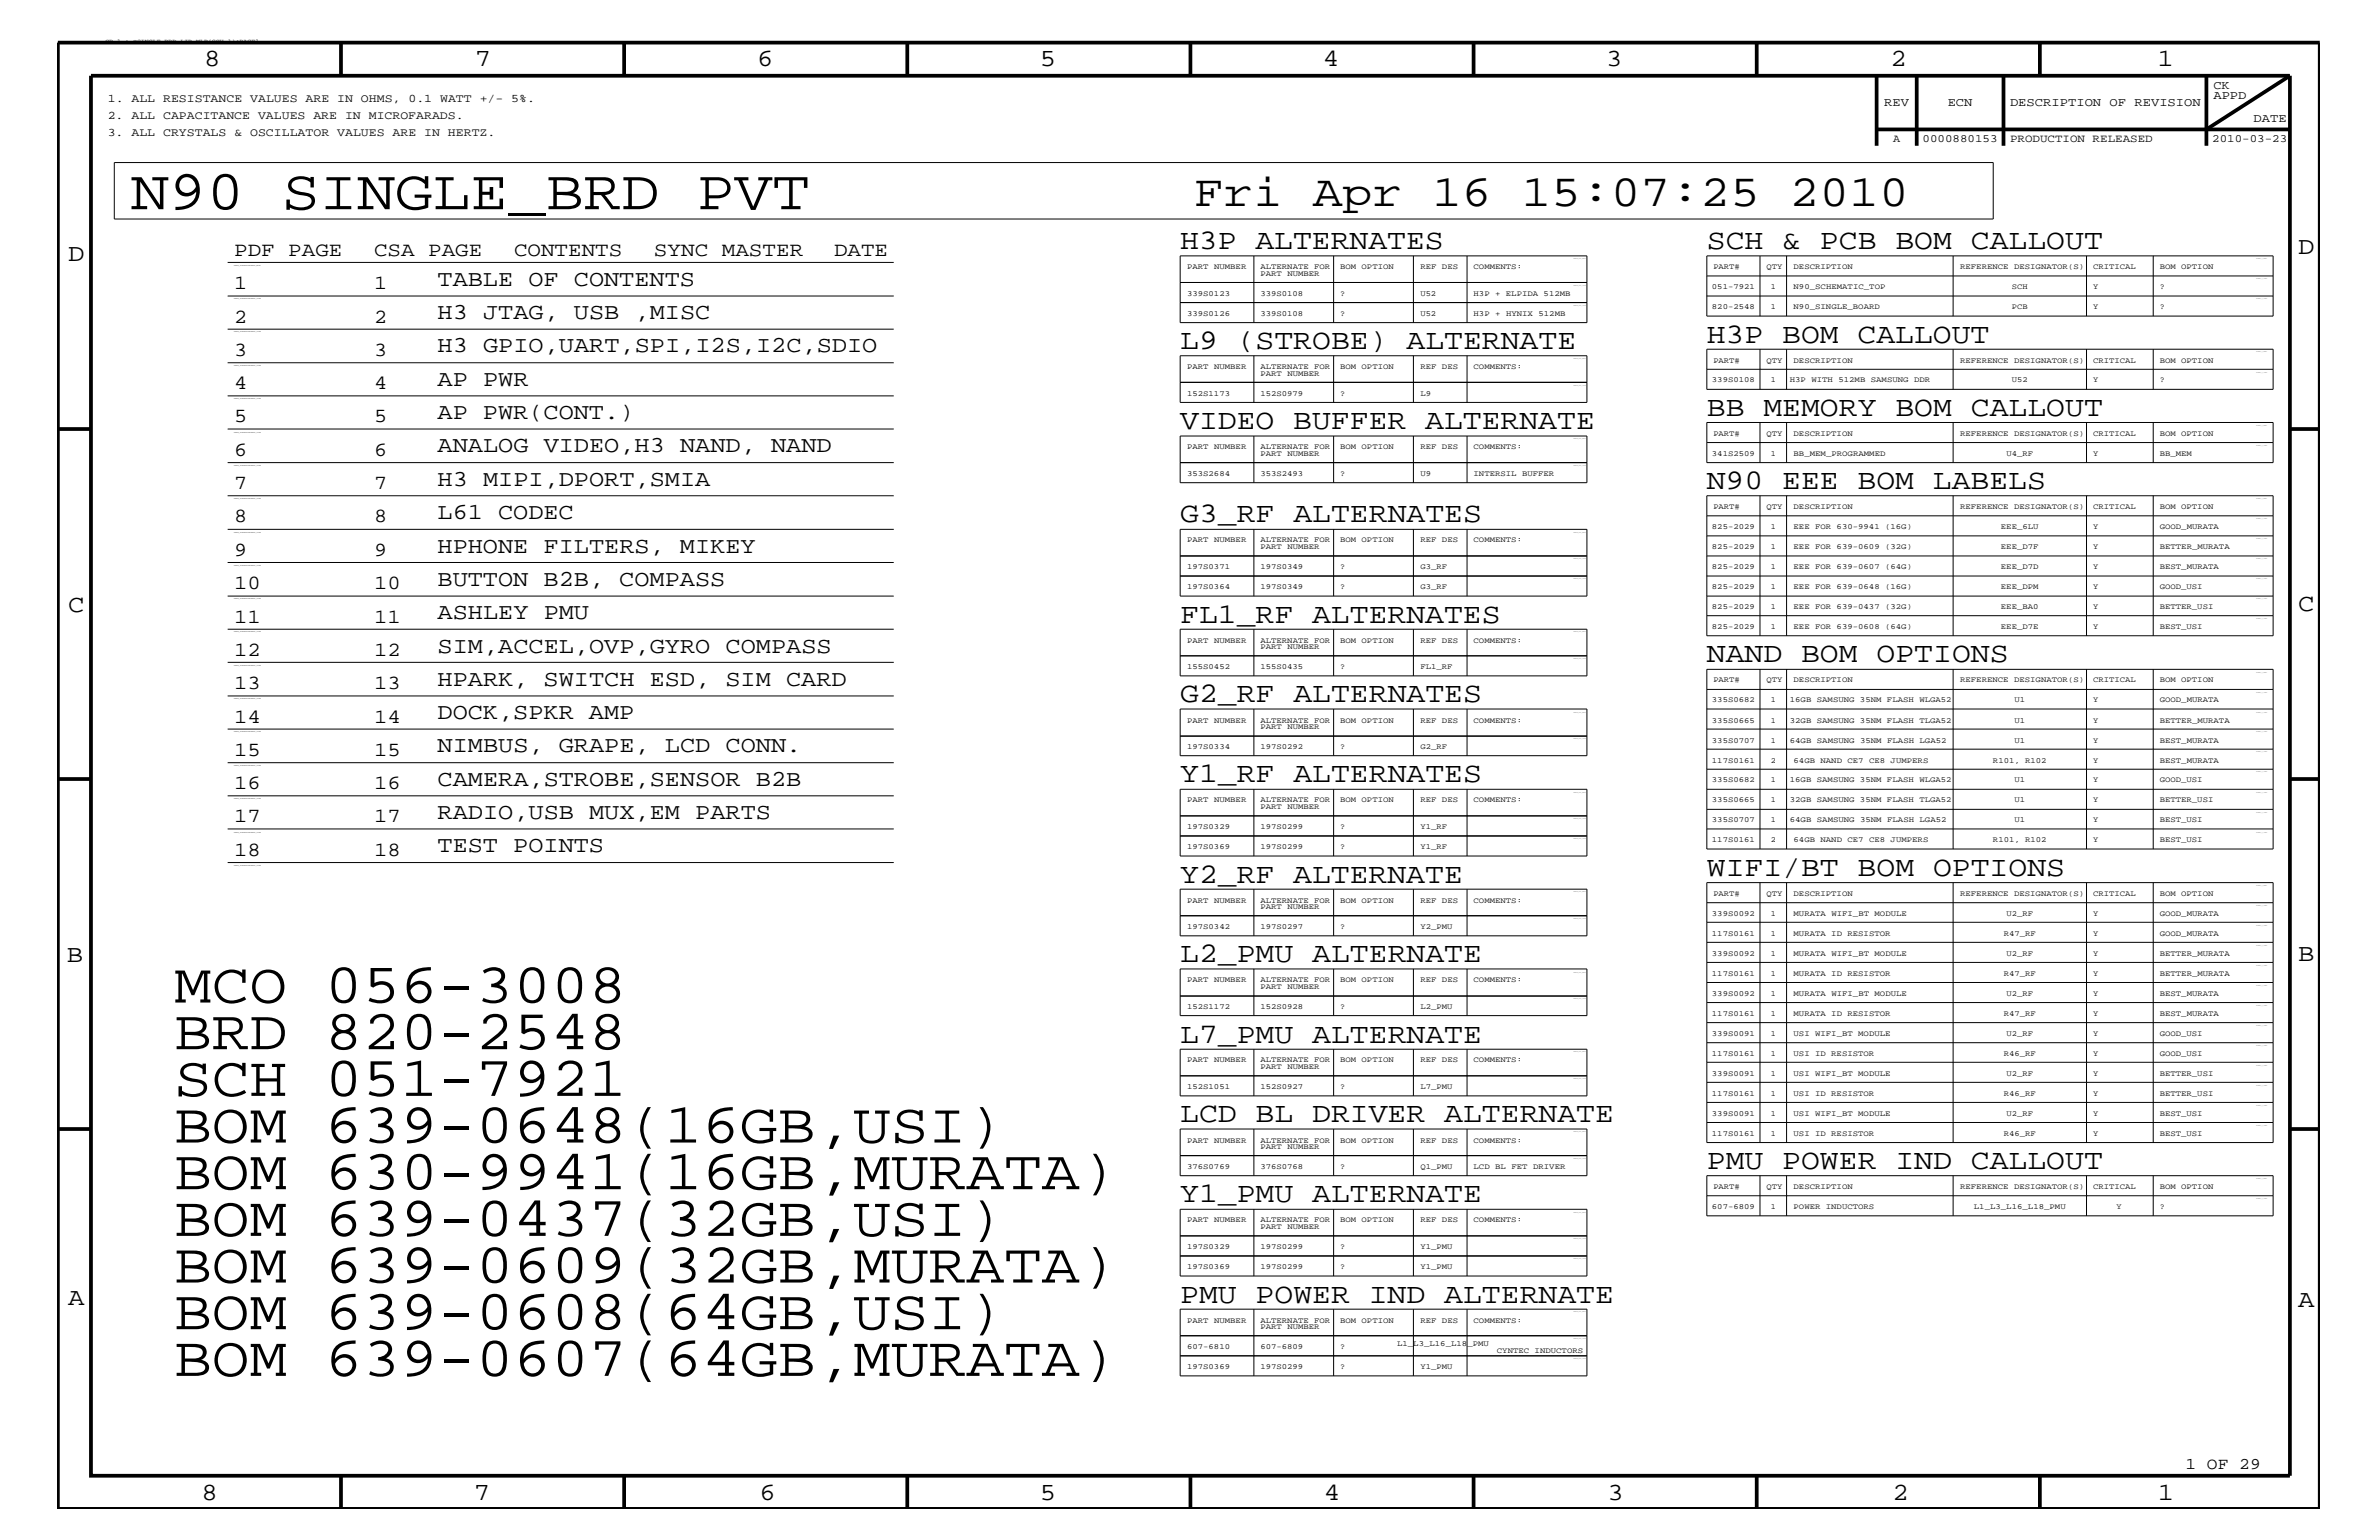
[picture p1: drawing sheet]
<svg xmlns="http://www.w3.org/2000/svg" width="432mm" height="279mm" viewBox="0 0 432 279" stroke-linecap="round" stroke-linejoin="round" font-family="sans-serif">
<defs><g id="words">
<g font-size="10.3">
<text x="23.8" y="38">N90 SINGLE_BRD PVT</text>
<text x="31.6" y="181.9">MCO 056-3008</text>
<text x="31.6" y="190.4">BRD 820-2548</text>
<text x="31.6" y="198.8">SCH 051-7921</text>
<text x="31.6" y="207.3">BOM 639-0648(16GB,USI)</text>
<text x="31.6" y="215.8">BOM 630-9941(16GB,MURATA)</text>
<text x="31.6" y="224.2">BOM 639-0437(32GB,USI)</text>
<text x="31.6" y="232.7">BOM 639-0609(32GB,MURATA)</text>
<text x="31.6" y="241.2">BOM 639-0608(64GB,USI)</text>
<text x="31.6" y="249.6">BOM 639-0607(64GB,MURATA)</text>
</g>
<text font-size="8.1" x="216.7" y="37.4">Fri Apr 16 15:07:25 2010</text>
<g font-size="5.2">
<text x="214.2" y="45.2">H3P ALTERNATES</text>
<text x="309.8" y="45.2">SCH &amp; PCB BOM CALLOUT</text>
<text x="214.2" y="63.4">L9 (STROBE) ALTERNATE</text>
<text x="309.8" y="62.2">H3P BOM CALLOUT</text>
<text x="214.2" y="77.8">VIDEO BUFFER ALTERNATE</text>
<text x="309.8" y="75.5">BB MEMORY BOM CALLOUT</text>
<text x="309.8" y="88.8">N90 EEE BOM LABELS</text>
<text x="214.2" y="94.8">G3_RF ALTERNATES</text>
<text x="214.2" y="113">FL1_RF ALTERNATES</text>
<text x="309.8" y="120.2">NAND BOM OPTIONS</text>
<text x="214.2" y="127.5">G2_RF ALTERNATES</text>
<text x="214.2" y="141.9">Y1_RF ALTERNATES</text>
<text x="214.2" y="160.1">Y2_RF ALTERNATE</text>
<text x="309.8" y="158.9">WIFI/BT BOM OPTIONS</text>
<text x="214.2" y="174.6">L2_PMU ALTERNATE</text>
<text x="214.2" y="189.2">L7_PMU ALTERNATE</text>
<text x="214.2" y="203.7">LCD BL DRIVER ALTERNATE</text>
<text x="309.8" y="212.1">PMU POWER IND CALLOUT</text>
<text x="214.2" y="218.1">Y1_PMU ALTERNATE</text>
<text x="214.2" y="236.3">PMU POWER IND ALTERNATE</text>
</g>
<g font-size="4.5">
<text x="37.1" y="12.1">8</text>
<text x="86.2" y="12.1">7</text>
<text x="137.4" y="12.1">6</text>
<text x="188.7" y="12.1">5</text>
<text x="240.1" y="12.1">4</text>
<text x="291.5" y="12.1">3</text>
<text x="343.2" y="12.1">2</text>
<text x="391.6" y="12.1">1</text>
<text x="12.4" y="47.3">D</text>
<text x="417.2" y="46.2">D</text>
<text x="12.4" y="111">C</text>
<text x="417.2" y="110.8">C</text>
<text x="12.1" y="174.5">B</text>
<text x="417.2" y="174.4">B</text>
<text x="12.4" y="236.8">A</text>
<text x="417.2" y="237.2">A</text>
<text x="36.6" y="272.1">8</text>
<text x="86" y="272.1">7</text>
<text x="137.8" y="272.1">6</text>
<text x="188.7" y="272.1">5</text>
<text x="240.3" y="272.1">4</text>
<text x="291.8" y="272.1">3</text>
<text x="343.5" y="272.1">2</text>
<text x="391.7" y="272.1">1</text>
</g>
<g font-size="4.1">
<text x="79.4" y="51.8">TABLE OF CONTENTS</text>
<text x="79.4" y="57.9">H3 JTAG, USB ,MISC</text>
<text x="79.4" y="64">H3 GPIO,UART,SPI,I2S,I2C,SDIO</text>
<text x="79.4" y="70">AP PWR</text>
<text x="79.4" y="76.1">AP PWR(CONT.)</text>
<text x="79.4" y="82.1">ANALOG VIDEO,H3 NAND, NAND</text>
<text x="79.4" y="88.2">H3 MIPI,DPORT,SMIA</text>
<text x="79.4" y="94.2">L61 CODEC</text>
<text x="79.4" y="100.3">HPHONE FILTERS, MIKEY</text>
<text x="79.4" y="106.3">BUTTON B2B, COMPASS</text>
<text x="79.4" y="112.4">ASHLEY PMU</text>
<text x="79.4" y="118.4">SIM,ACCEL,OVP,GYRO COMPASS</text>
<text x="79.4" y="124.4">HPARK, SWITCH ESD, SIM CARD</text>
<text x="79.4" y="130.5">DOCK,SPKR AMP</text>
<text x="79.4" y="136.5">NIMBUS, GRAPE, LCD CONN.</text>
<text x="79.4" y="142.6">CAMERA,STROBE,SENSOR B2B</text>
<text x="79.4" y="148.6">RADIO,USB MUX,EM PARTS</text>
<text x="79.4" y="154.6">TEST POINTS</text>
</g>
<g font-size="3.6">
<text x="42.5" y="46.4">PDF PAGE</text>
<text x="67.9" y="46.4">CSA PAGE</text>
<text x="93.3" y="46.4">CONTENTS</text>
<text x="118.7" y="46.4">SYNC MASTER</text>
<text x="151.4" y="46.4">DATE</text>
<text x="42.5" y="52.4">1</text>
<text x="67.9" y="52.4">1</text>
<text x="42.5" y="58.5">2</text>
<text x="67.9" y="58.5">2</text>
<text x="42.5" y="64.5">3</text>
<text x="67.9" y="64.5">3</text>
<text x="42.5" y="70.6">4</text>
<text x="67.9" y="70.6">4</text>
<text x="42.5" y="76.7">5</text>
<text x="67.9" y="76.7">5</text>
<text x="42.5" y="82.7">6</text>
<text x="67.9" y="82.7">6</text>
<text x="42.5" y="88.8">7</text>
<text x="67.9" y="88.8">7</text>
<text x="42.5" y="94.8">8</text>
<text x="67.9" y="94.8">8</text>
<text x="42.5" y="100.9">9</text>
<text x="67.9" y="100.9">9</text>
<text x="42.5" y="106.9">10</text>
<text x="67.9" y="106.9">10</text>
<text x="42.5" y="113">11</text>
<text x="67.9" y="113">11</text>
<text x="42.5" y="119">12</text>
<text x="67.9" y="119">12</text>
<text x="42.5" y="125.1">13</text>
<text x="67.9" y="125.1">13</text>
<text x="42.5" y="131.1">14</text>
<text x="67.9" y="131.1">14</text>
<text x="42.5" y="137.1">15</text>
<text x="67.9" y="137.1">15</text>
<text x="42.5" y="143.2">16</text>
<text x="67.9" y="143.2">16</text>
<text x="42.5" y="149.2">17</text>
<text x="67.9" y="149.2">17</text>
<text x="42.5" y="155.3">18</text>
<text x="67.9" y="155.3">18</text>
</g>
<text font-size="3" x="396.7" y="266.5">1 OF 29</text>
<g font-size="2.2">
<text x="401.7" y="16.2">CK</text>
<text x="401.7" y="18">APPD</text>
<text x="342" y="19.2">REV</text>
<text x="353.5" y="19.2">ECN</text>
<text x="364.8" y="19.2">DESCRIPTION OF REVISION</text>
<text x="409" y="22.2">DATE</text>
</g>
<g font-size="2.1">
<text x="19.6" y="21.6">2. ALL CAPACITANCE VALUES ARE IN MICROFARADS.</text>
<text x="19.6" y="18.6">1. ALL RESISTANCE VALUES ARE IN OHMS, 0.1 WATT +/- 5%.</text>
<text x="19.6" y="24.7">3. ALL CRYSTALS &amp; OSCILLATOR VALUES ARE IN HERTZ.</text>
</g>
<g font-size="2">
<text x="343.6" y="25.9">A</text>
<text x="349" y="25.9">0000880153</text>
<text x="364.8" y="25.9">PRODUCTION RELEASED</text>
<text x="401.5" y="25.9">2010-03-23</text>
</g>
<g font-size="1.4">
<text x="215.5" y="53.7">339S0123</text>
<text x="215.5" y="48.9">PART NUMBER</text>
<text x="228.8" y="48.9">ALTERNATE FOR</text>
<text x="228.8" y="53.7">339S0108</text>
<text x="228.8" y="50.1">PART NUMBER</text>
<text x="243.2" y="53.7">?</text>
<text x="243.2" y="48.9">BOM OPTION</text>
<text x="257.8" y="48.9">REF DES</text>
<text x="257.8" y="53.7">U52</text>
<text x="267.5" y="48.9">COMMENTS:</text>
<text x="267.5" y="53.7">H3P + ELPIDA 512MB</text>
<text x="310.7" y="52.4">051-7921</text>
<text x="311" y="48.9">PART#</text>
<text x="320.6" y="48.9">QTY</text>
<text x="321.4" y="52.4">1</text>
<text x="325.5" y="48.9">DESCRIPTION</text>
<text x="325.5" y="52.4">N90_SCHEMATIC_TOP</text>
<text x="355.8" y="48.9">REFERENCE DESIGNATOR(S)</text>
<text x="365.2" y="52.4">SCH</text>
<text x="379.9" y="48.9">CRITICAL</text>
<text x="379.9" y="52.4">Y</text>
<text x="392" y="48.9">BOM OPTION</text>
<text x="392" y="52.4">?</text>
<text x="215.5" y="57.3">339S0126</text>
<text x="228.8" y="57.3">339S0108</text>
<text x="243.2" y="57.3">?</text>
<text x="257.8" y="57.3">U52</text>
<text x="267.5" y="57.3">H3P + HYNIX 512MB</text>
<text x="310.7" y="56.1">820-2548</text>
<text x="321.4" y="56.1">1</text>
<text x="325.5" y="56.1">N90_SINGLE_BOARD</text>
<text x="365.2" y="56.1">PCB</text>
<text x="379.9" y="56.1">Y</text>
<text x="392" y="56.1">?</text>
<text x="311" y="65.8">PART#</text>
<text x="320.6" y="65.8">QTY</text>
<text x="325.5" y="65.8">DESCRIPTION</text>
<text x="355.8" y="65.8">REFERENCE DESIGNATOR(S)</text>
<text x="379.9" y="65.8">CRITICAL</text>
<text x="392" y="65.8">BOM OPTION</text>
<text x="215.5" y="71.8">152S1173</text>
<text x="215.5" y="67">PART NUMBER</text>
<text x="228.8" y="71.8">152S0979</text>
<text x="228.8" y="67">ALTERNATE FOR</text>
<text x="228.8" y="68.2">PART NUMBER</text>
<text x="243.2" y="71.8">?</text>
<text x="243.2" y="67">BOM OPTION</text>
<text x="257.8" y="71.8">L9</text>
<text x="257.8" y="67">REF DES</text>
<text x="267.5" y="67">COMMENTS:</text>
<text x="310.7" y="69.4">339S0108</text>
<text x="321.4" y="69.4">1</text>
<text x="324.9" y="69.4">H3P WITH 512MB SAMSUNG DDR</text>
<text x="365.2" y="69.4">U52</text>
<text x="379.9" y="69.4">Y</text>
<text x="392" y="69.4">?</text>
<text x="215.5" y="81.5">PART NUMBER</text>
<text x="228.8" y="81.5">ALTERNATE FOR</text>
<text x="228.8" y="82.7">PART NUMBER</text>
<text x="243.2" y="81.5">BOM OPTION</text>
<text x="257.8" y="81.5">REF DES</text>
<text x="267.5" y="81.5">COMMENTS:</text>
<text x="310.7" y="82.7">341S2509</text>
<text x="311" y="79.1">PART#</text>
<text x="320.6" y="79.1">QTY</text>
<text x="321.4" y="82.7">1</text>
<text x="325.5" y="79.1">DESCRIPTION</text>
<text x="325.5" y="82.7">BB_MEM_PROGRAMMED</text>
<text x="355.8" y="79.1">REFERENCE DESIGNATOR(S)</text>
<text x="364.2" y="82.7">U4_RF</text>
<text x="379.9" y="79.1">CRITICAL</text>
<text x="379.9" y="82.7">Y</text>
<text x="392" y="82.7">BB_MEM</text>
<text x="392" y="79.1">BOM OPTION</text>
<text x="215.5" y="86.3">353S2684</text>
<text x="228.8" y="86.3">353S2493</text>
<text x="243.2" y="86.3">?</text>
<text x="257.8" y="86.3">U9</text>
<text x="267.5" y="86.3">INTERSIL BUFFER</text>
<text x="311" y="92.4">PART#</text>
<text x="320.6" y="92.4">QTY</text>
<text x="325.5" y="92.4">DESCRIPTION</text>
<text x="355.8" y="92.4">REFERENCE DESIGNATOR(S)</text>
<text x="379.9" y="92.4">CRITICAL</text>
<text x="392" y="92.4">BOM OPTION</text>
<text x="215.5" y="98.4">PART NUMBER</text>
<text x="228.8" y="98.4">ALTERNATE FOR</text>
<text x="228.8" y="99.7">PART NUMBER</text>
<text x="243.2" y="98.4">BOM OPTION</text>
<text x="257.8" y="98.4">REF DES</text>
<text x="267.5" y="98.4">COMMENTS:</text>
<text x="310.7" y="96">825-2029</text>
<text x="310.7" y="99.7">825-2029</text>
<text x="321.4" y="96">1</text>
<text x="321.4" y="99.7">1</text>
<text x="325.5" y="96">EEE FOR 630-9941 (16G)</text>
<text x="325.5" y="99.7">EEE FOR 639-0609 (32G)</text>
<text x="363.2" y="99.7">EEE_D7F</text>
<text x="363.2" y="96">EEE_6LU</text>
<text x="379.9" y="99.7">Y</text>
<text x="379.9" y="96">Y</text>
<text x="392" y="96">GOOD_MURATA</text>
<text x="392" y="99.7">BETTER_MURATA</text>
<text x="215.5" y="103.2">197S0371</text>
<text x="215.5" y="106.9">197S0364</text>
<text x="228.8" y="106.9">197S0349</text>
<text x="228.8" y="103.2">197S0349</text>
<text x="243.2" y="106.9">?</text>
<text x="243.2" y="103.2">?</text>
<text x="257.8" y="106.9">G3_RF</text>
<text x="257.8" y="103.2">G3_RF</text>
<text x="310.7" y="106.9">825-2029</text>
<text x="310.7" y="103.2">825-2029</text>
<text x="321.4" y="106.9">1</text>
<text x="321.4" y="103.2">1</text>
<text x="325.5" y="106.9">EEE FOR 639-0648 (16G)</text>
<text x="325.5" y="103.2">EEE FOR 639-0607 (64G)</text>
<text x="363.2" y="106.9">EEE_DPM</text>
<text x="363.2" y="103.2">EEE_D7D</text>
<text x="379.9" y="106.9">Y</text>
<text x="379.9" y="103.2">Y</text>
<text x="392" y="103.2">BEST_MURATA</text>
<text x="392" y="106.9">GOOD_USI</text>
<text x="310.7" y="110.5">825-2029</text>
<text x="321.4" y="110.5">1</text>
<text x="325.5" y="110.5">EEE FOR 639-0437 (32G)</text>
<text x="363.2" y="110.5">EEE_BA0</text>
<text x="379.9" y="110.5">Y</text>
<text x="392" y="110.5">BETTER_USI</text>
<text x="215.5" y="116.6">PART NUMBER</text>
<text x="228.8" y="116.6">ALTERNATE FOR</text>
<text x="228.8" y="117.8">PART NUMBER</text>
<text x="243.2" y="116.6">BOM OPTION</text>
<text x="257.8" y="116.6">REF DES</text>
<text x="267.5" y="116.6">COMMENTS:</text>
<text x="310.7" y="114.2">825-2029</text>
<text x="321.4" y="114.2">1</text>
<text x="325.5" y="114.2">EEE FOR 639-0608 (64G)</text>
<text x="363.2" y="114.2">EEE_D7E</text>
<text x="379.9" y="114.2">Y</text>
<text x="392" y="114.2">BEST_USI</text>
<text x="215.5" y="121.4">155S0452</text>
<text x="228.8" y="121.4">155S0435</text>
<text x="243.2" y="121.4">?</text>
<text x="257.8" y="121.4">FL1_RF</text>
<text x="311" y="123.8">PART#</text>
<text x="320.6" y="123.8">QTY</text>
<text x="325.5" y="123.8">DESCRIPTION</text>
<text x="355.8" y="123.8">REFERENCE DESIGNATOR(S)</text>
<text x="379.9" y="123.8">CRITICAL</text>
<text x="392" y="123.8">BOM OPTION</text>
<text x="215.5" y="131.1">PART NUMBER</text>
<text x="228.8" y="131.1">ALTERNATE FOR</text>
<text x="243.2" y="131.1">BOM OPTION</text>
<text x="257.8" y="131.1">REF DES</text>
<text x="267.5" y="131.1">COMMENTS:</text>
<text x="310.7" y="127.5">335S0682</text>
<text x="310.7" y="131.1">335S0665</text>
<text x="321.4" y="127.5">1</text>
<text x="321.4" y="131.1">1</text>
<text x="324.9" y="127.5">16GB SAMSUNG 35NM FLASH WLGA52</text>
<text x="324.9" y="131.1">32GB SAMSUNG 35NM FLASH TLGA52</text>
<text x="365.6" y="131.1">U1</text>
<text x="365.6" y="127.5">U1</text>
<text x="379.9" y="127.5">Y</text>
<text x="379.9" y="131.1">Y</text>
<text x="392" y="127.5">GOOD_MURATA</text>
<text x="392" y="131.1">BETTER_MURATA</text>
<text x="215.5" y="135.9">197S0334</text>
<text x="228.8" y="135.9">197S0292</text>
<text x="228.8" y="132.3">PART NUMBER</text>
<text x="243.2" y="135.9">?</text>
<text x="257.8" y="135.9">G2_RF</text>
<text x="310.7" y="134.7">335S0707</text>
<text x="321.4" y="134.7">1</text>
<text x="324.9" y="134.7">64GB SAMSUNG 35NM FLASH LGA52</text>
<text x="365.6" y="134.7">U1</text>
<text x="379.9" y="134.7">Y</text>
<text x="392" y="134.7">BEST_MURATA</text>
<text x="310.7" y="138.4">117S0161</text>
<text x="310.7" y="141.9">335S0682</text>
<text x="321.4" y="138.4">2</text>
<text x="321.4" y="141.9">1</text>
<text x="324.9" y="141.9">16GB SAMSUNG 35NM FLASH WLGA52</text>
<text x="325.5" y="138.4">64GB NAND CE7 CE8 JUMPERS</text>
<text x="361.7" y="138.4">R101, R102</text>
<text x="365.6" y="141.9">U1</text>
<text x="379.9" y="141.9">Y</text>
<text x="379.9" y="138.4">Y</text>
<text x="392" y="141.9">GOOD_USI</text>
<text x="392" y="138.4">BEST_MURATA</text>
<text x="215.5" y="145.6">PART NUMBER</text>
<text x="228.8" y="145.6">ALTERNATE FOR</text>
<text x="228.8" y="146.8">PART NUMBER</text>
<text x="243.2" y="145.6">BOM OPTION</text>
<text x="257.8" y="145.6">REF DES</text>
<text x="267.5" y="145.6">COMMENTS:</text>
<text x="310.7" y="149.2">335S0707</text>
<text x="310.7" y="145.6">335S0665</text>
<text x="321.4" y="149.2">1</text>
<text x="321.4" y="145.6">1</text>
<text x="324.9" y="145.6">32GB SAMSUNG 35NM FLASH TLGA52</text>
<text x="324.9" y="149.2">64GB SAMSUNG 35NM FLASH LGA52</text>
<text x="365.6" y="145.6">U1</text>
<text x="365.6" y="149.2">U1</text>
<text x="379.9" y="145.6">Y</text>
<text x="379.9" y="149.2">Y</text>
<text x="392" y="149.2">BEST_USI</text>
<text x="392" y="145.6">BETTER_USI</text>
<text x="215.5" y="154">197S0369</text>
<text x="215.5" y="150.4">197S0329</text>
<text x="228.8" y="150.4">197S0299</text>
<text x="228.8" y="154">197S0299</text>
<text x="243.2" y="154">?</text>
<text x="243.2" y="150.4">?</text>
<text x="257.8" y="154">Y1_RF</text>
<text x="257.8" y="150.4">Y1_RF</text>
<text x="310.7" y="152.9">117S0161</text>
<text x="321.4" y="152.9">2</text>
<text x="325.5" y="152.9">64GB NAND CE7 CE8 JUMPERS</text>
<text x="361.7" y="152.9">R101, R102</text>
<text x="379.9" y="152.9">Y</text>
<text x="392" y="152.9">BEST_USI</text>
<text x="215.5" y="163.8">PART NUMBER</text>
<text x="228.8" y="163.8">ALTERNATE FOR</text>
<text x="228.8" y="165">PART NUMBER</text>
<text x="243.2" y="163.8">BOM OPTION</text>
<text x="257.8" y="163.8">REF DES</text>
<text x="267.5" y="163.8">COMMENTS:</text>
<text x="310.7" y="166.1">339S0092</text>
<text x="311" y="162.5">PART#</text>
<text x="320.6" y="162.5">QTY</text>
<text x="321.4" y="166.1">1</text>
<text x="325.5" y="162.5">DESCRIPTION</text>
<text x="325.5" y="166.1">MURATA WIFI_BT MODULE</text>
<text x="355.8" y="162.5">REFERENCE DESIGNATOR(S)</text>
<text x="364.2" y="166.1">U2_RF</text>
<text x="379.9" y="166.1">Y</text>
<text x="379.9" y="162.5">CRITICAL</text>
<text x="392" y="162.5">BOM OPTION</text>
<text x="392" y="166.1">GOOD_MURATA</text>
<text x="215.5" y="168.6">197S0342</text>
<text x="228.8" y="168.6">197S0297</text>
<text x="243.2" y="168.6">?</text>
<text x="257.8" y="168.6">Y2_PMU</text>
<text x="310.7" y="169.8">117S0161</text>
<text x="310.7" y="173.4">339S0092</text>
<text x="321.4" y="173.4">1</text>
<text x="321.4" y="169.8">1</text>
<text x="325.5" y="169.8">MURATA ID RESISTOR</text>
<text x="325.5" y="173.4">MURATA WIFI_BT MODULE</text>
<text x="363.7" y="169.8">R47_RF</text>
<text x="364.2" y="173.4">U2_RF</text>
<text x="379.9" y="169.8">Y</text>
<text x="379.9" y="173.4">Y</text>
<text x="392" y="169.8">GOOD_MURATA</text>
<text x="392" y="173.4">BETTER_MURATA</text>
<text x="215.5" y="178.3">PART NUMBER</text>
<text x="228.8" y="178.3">ALTERNATE FOR</text>
<text x="228.8" y="179.4">PART NUMBER</text>
<text x="243.2" y="178.3">BOM OPTION</text>
<text x="257.8" y="178.3">REF DES</text>
<text x="267.5" y="178.3">COMMENTS:</text>
<text x="310.7" y="177.1">117S0161</text>
<text x="321.4" y="177.1">1</text>
<text x="325.5" y="177.1">MURATA ID RESISTOR</text>
<text x="363.7" y="177.1">R47_RF</text>
<text x="379.9" y="177.1">Y</text>
<text x="392" y="177.1">BETTER_MURATA</text>
<text x="215.5" y="183.1">152S1172</text>
<text x="228.8" y="183.1">152S0928</text>
<text x="243.2" y="183.1">?</text>
<text x="257.8" y="183.1">L2_PMU</text>
<text x="310.7" y="180.7">339S0092</text>
<text x="310.7" y="184.3">117S0161</text>
<text x="321.4" y="184.3">1</text>
<text x="321.4" y="180.7">1</text>
<text x="325.5" y="180.7">MURATA WIFI_BT MODULE</text>
<text x="325.5" y="184.3">MURATA ID RESISTOR</text>
<text x="363.7" y="184.3">R47_RF</text>
<text x="364.2" y="180.7">U2_RF</text>
<text x="379.9" y="184.3">Y</text>
<text x="379.9" y="180.7">Y</text>
<text x="392" y="180.7">BEST_MURATA</text>
<text x="392" y="184.3">BEST_MURATA</text>
<text x="310.7" y="187.9">339S0091</text>
<text x="310.7" y="191.5">117S0161</text>
<text x="321.4" y="191.5">1</text>
<text x="321.4" y="187.9">1</text>
<text x="325.5" y="191.5">USI ID RESISTOR</text>
<text x="325.5" y="187.9">USI WIFI_BT MODULE</text>
<text x="363.7" y="191.5">R46_RF</text>
<text x="364.2" y="187.9">U2_RF</text>
<text x="379.9" y="187.9">Y</text>
<text x="379.9" y="191.5">Y</text>
<text x="392" y="187.9">GOOD_USI</text>
<text x="392" y="191.5">GOOD_USI</text>
<text x="215.5" y="197.6">152S1051</text>
<text x="215.5" y="192.7">PART NUMBER</text>
<text x="228.8" y="192.7">ALTERNATE FOR</text>
<text x="228.8" y="197.6">152S0927</text>
<text x="228.8" y="194">PART NUMBER</text>
<text x="243.2" y="197.6">?</text>
<text x="243.2" y="192.7">BOM OPTION</text>
<text x="257.8" y="192.7">REF DES</text>
<text x="257.8" y="197.6">L7_PMU</text>
<text x="267.5" y="192.7">COMMENTS:</text>
<text x="310.7" y="195.2">339S0091</text>
<text x="321.4" y="195.2">1</text>
<text x="325.5" y="195.2">USI WIFI_BT MODULE</text>
<text x="364.2" y="195.2">U2_RF</text>
<text x="379.9" y="195.2">Y</text>
<text x="392" y="195.2">BETTER_USI</text>
<text x="310.7" y="202.5">339S0091</text>
<text x="310.7" y="198.8">117S0161</text>
<text x="321.4" y="202.5">1</text>
<text x="321.4" y="198.8">1</text>
<text x="325.5" y="198.8">USI ID RESISTOR</text>
<text x="325.5" y="202.5">USI WIFI_BT MODULE</text>
<text x="363.7" y="198.8">R46_RF</text>
<text x="364.2" y="202.5">U2_RF</text>
<text x="379.9" y="198.8">Y</text>
<text x="379.9" y="202.5">Y</text>
<text x="392" y="202.5">BEST_USI</text>
<text x="392" y="198.8">BETTER_USI</text>
<text x="215.5" y="207.3">PART NUMBER</text>
<text x="228.8" y="207.3">ALTERNATE FOR</text>
<text x="228.8" y="208.5">PART NUMBER</text>
<text x="243.2" y="207.3">BOM OPTION</text>
<text x="257.8" y="207.3">REF DES</text>
<text x="267.5" y="207.3">COMMENTS:</text>
<text x="310.7" y="206.1">117S0161</text>
<text x="321.4" y="206.1">1</text>
<text x="325.5" y="206.1">USI ID RESISTOR</text>
<text x="363.7" y="206.1">R46_RF</text>
<text x="379.9" y="206.1">Y</text>
<text x="392" y="206.1">BEST_USI</text>
<text x="215.5" y="212.1">376S0769</text>
<text x="228.8" y="212.1">376S0768</text>
<text x="243.2" y="212.1">?</text>
<text x="257.8" y="212.1">Q1_PMU</text>
<text x="267.5" y="212.1">LCD BL FET DRIVER</text>
<text x="311" y="215.8">PART#</text>
<text x="320.6" y="215.8">QTY</text>
<text x="325.5" y="215.8">DESCRIPTION</text>
<text x="355.8" y="215.8">REFERENCE DESIGNATOR(S)</text>
<text x="379.9" y="215.8">CRITICAL</text>
<text x="392" y="215.8">BOM OPTION</text>
<text x="215.5" y="221.8">PART NUMBER</text>
<text x="228.8" y="221.8">ALTERNATE FOR</text>
<text x="243.2" y="221.8">BOM OPTION</text>
<text x="257.8" y="221.8">REF DES</text>
<text x="267.5" y="221.8">COMMENTS:</text>
<text x="310.7" y="219.4">607-6809</text>
<text x="321.4" y="219.4">1</text>
<text x="325.5" y="219.4">POWER INDUCTORS</text>
<text x="358.3" y="219.4">L1_L3_L16_L18_PMU</text>
<text x="384.1" y="219.4">Y</text>
<text x="392" y="219.4">?</text>
<text x="215.5" y="226.6">197S0329</text>
<text x="228.8" y="226.6">197S0299</text>
<text x="228.8" y="223">PART NUMBER</text>
<text x="243.2" y="226.6">?</text>
<text x="257.8" y="226.6">Y1_PMU</text>
<text x="215.5" y="230.2">197S0369</text>
<text x="228.8" y="230.2">197S0299</text>
<text x="243.2" y="230.2">?</text>
<text x="257.8" y="230.2">Y1_PMU</text>
<text x="215.5" y="240">PART NUMBER</text>
<text x="228.8" y="240">ALTERNATE FOR</text>
<text x="243.2" y="240">BOM OPTION</text>
<text x="257.8" y="240">REF DES</text>
<text x="267.5" y="240">COMMENTS:</text>
<text x="215.5" y="244.8">607-6810</text>
<text x="228.8" y="244.8">607-6809</text>
<text x="228.8" y="241.2">PART NUMBER</text>
<text x="243.2" y="244.8">?</text>
<text x="253.6" y="244.2">L1_L3_L16_L18_PMU</text>
<text x="271.7" y="245.4">CYNTEC INDUCTORS</text>
<text x="215.5" y="248.4">197S0369</text>
<text x="228.8" y="248.4">197S0299</text>
<text x="243.2" y="248.4">?</text>
<text x="257.8" y="248.4">Y1_PMU</text>
</g>
<g font-size="1">
<text x="19.1" y="7.7">CR-1</text>
<text x="22.7" y="7.7">:</text>
<text x="24.1" y="7.7">@SINGLE_BRD_LIB.MLB(SCH_1):PAGE1</text>
</g>
<g font-size=".3">
<text x="42.4" y="48.2">TABLE_TABLEOFCONTENTS_HEAD</text>
<text x="42.4" y="54.3">TABLE_TABLEOFCONTENTS_ITEM</text>
<text x="42.4" y="60.3">TABLE_TABLEOFCONTENTS_ITEM</text>
<text x="42.4" y="66.4">TABLE_TABLEOFCONTENTS_ITEM</text>
<text x="42.4" y="72.4">TABLE_TABLEOFCONTENTS_ITEM</text>
<text x="42.4" y="78.5">TABLE_TABLEOFCONTENTS_ITEM</text>
<text x="42.4" y="84.5">TABLE_TABLEOFCONTENTS_ITEM</text>
<text x="42.4" y="90.5">TABLE_TABLEOFCONTENTS_ITEM</text>
<text x="42.4" y="96.6">TABLE_TABLEOFCONTENTS_ITEM</text>
<text x="42.4" y="102.6">TABLE_TABLEOFCONTENTS_ITEM</text>
<text x="42.4" y="108.7">TABLE_TABLEOFCONTENTS_ITEM</text>
<text x="42.4" y="114.8">TABLE_TABLEOFCONTENTS_ITEM</text>
<text x="42.4" y="120.8">TABLE_TABLEOFCONTENTS_ITEM</text>
<text x="42.4" y="126.9">TABLE_TABLEOFCONTENTS_ITEM</text>
<text x="42.4" y="132.9">TABLE_TABLEOFCONTENTS_ITEM</text>
<text x="42.4" y="139">TABLE_TABLEOFCONTENTS_ITEM</text>
<text x="42.4" y="145">TABLE_TABLEOFCONTENTS_ITEM</text>
<text x="42.4" y="151.1">TABLE_TABLEOFCONTENTS_ITEM</text>
<text x="42.4" y="157.1">TABLE_TABLEOFCONTENTS_ITEM</text>
</g>
</g></defs>
<g fill="none" stroke="#000" stroke-width=".68" stroke-linecap="butt">
<path d="M10.5 7.7h410.5v266.1h-410.5zM16.5 13.7h399.1v254h-399.1zM61.9 7.7v6M113.3 7.7v6M164.7 7.7v6M216.1 7.7v6M267.5 7.7v6M318.9 7.7v6M340.6 13.7v12.7M347.9 13.7v12.7M363.6 13.7v12.7M370.2 7.7v6"/>
<path d="M400.5 13.7v12.7M415.6 13.7l-15.1 9.8M340.6 23.5h75M10.5 77.8h6M415.6 77.8h5.4M10.5 141.3h6M415.6 141.3h5.4M10.5 204.8h6M415.6 204.8h5.4M61.9 267.7v6.1M113.3 267.7v6.1M164.7 267.7v6.1"/>
<path d="M216.1 268v5.8M267.5 267.7v6.1M318.9 267.7v6.1M370.2 267.7v6.1"/>
</g>
<g fill="none" stroke="#000" stroke-width=".18">
<path d="M20.7 29.5h341.1v10.2h-341.1zM41.3 47.6h120.9M41.3 53.7h120.9M41.3 59.7h120.9M214.2 51.3h73.8M214.2 46.4h73.8v12.1h-73.8zM214.2 54.9h73.8M227.6 46.4v12.1M242.1 46.4v12.1M256.5 46.4v12.1M266.3 46.4v12.1M309.8 46.4h102.8v10.9h-102.8z"/>
<path d="M309.8 53.7h102.8M309.8 50.1h102.8M319.4 46.4v10.9M324.3 46.4v10.9M354.5 46.4v10.9M378.7 46.4v10.9M390.8 46.4v10.9M41.3 71.8h120.9M41.3 77.8h120.9M41.3 65.8h120.9M214.2 64.5h73.8v8.5h-73.8zM214.2 79.1h73.8v8.5h-73.8z"/>
<path d="M214.2 69.4h73.8M227.6 64.5v8.5M227.6 79.1v8.5M242.1 64.5v8.5M242.1 79.1v8.5M256.5 64.5v8.5M256.5 79.1v8.5M266.3 64.5v8.5M266.3 79.1v8.5M309.8 63.4h102.8v7.2h-102.8zM309.8 76.7h102.8v7.2h-102.8zM309.8 67h102.8"/>
<path d="M319.4 63.4v7.2M319.4 76.7v7.2M324.3 63.4v7.2M324.3 76.7v7.2M354.5 63.4v7.2M354.5 76.7v7.2M378.7 63.4v7.2M378.7 76.7v7.2M390.8 63.4v7.2M390.8 76.7v7.2M41.3 96h120.9M41.3 83.9h120.9"/>
<path d="M41.3 89.9h120.9M214.2 96h73.8v12.1h-73.8zM214.2 83.9h73.8M227.6 96v12.1M242.1 96v12.1M256.5 96v12.1M266.3 96v12.1M309.8 89.9h102.8v25.4h-102.8zM309.8 80.3h102.8M309.8 93.6h102.8M309.8 97.2h102.8M319.4 89.9v25.4"/>
<path d="M324.3 89.9v25.4M354.5 89.9v25.4M378.7 89.9v25.4M390.8 89.9v25.4M41.3 108.1h120.9M41.3 114.2h120.9M41.3 102.1h120.9M214.2 114.2h73.8v8.4h-73.8zM214.2 104.5h73.8M214.2 100.9h73.8M214.2 119h73.8M227.6 114.2v8.4"/>
<path d="M242.1 114.2v8.4M256.5 114.2v8.4M266.3 114.2v8.4M309.8 108.1h102.8M309.8 104.5h102.8M309.8 100.9h102.8M309.8 111.7h102.8M41.3 120.2h120.9M41.3 132.3h120.9M41.3 126.3h120.9M41.3 138.4h120.9M214.2 128.6h73.8v8.5h-73.8z"/>
<path d="M214.2 133.5h73.8M227.6 128.6v8.5M242.1 128.6v8.5M256.5 128.6v8.5M266.3 128.6v8.5M309.8 132.3h102.8M309.8 121.4h102.8v32.6h-102.8zM309.8 139.6h102.8M309.8 135.9h102.8M309.8 128.6h102.8M309.8 125.1h102.8M319.4 121.4v32.6"/>
<path d="M324.3 121.4v32.6M354.5 121.4v32.6M378.7 121.4v32.6M390.8 121.4v32.6M41.3 156.5h120.9M41.3 150.4h120.9M41.3 144.4h120.9M214.2 143.2h73.8v12.1h-73.8zM214.2 151.7h73.8M214.2 148h73.8M227.6 143.2v12.1M242.1 143.2v12.1"/>
<path d="M256.5 143.2v12.1M266.3 143.2v12.1M309.8 150.4h102.8M309.8 143.2h102.8M309.8 146.8h102.8M214.2 161.3h73.8v8.5h-73.8zM214.2 175.8h73.8v8.5h-73.8zM214.2 166.1h73.8M227.6 161.3v8.5M227.6 175.8v8.5M242.1 161.3v8.5M242.1 175.8v8.5"/>
<path d="M256.5 161.3v8.5M256.5 175.8v8.5M266.3 161.3v8.5M266.3 175.8v8.5M309.8 160.1h102.8v47.2h-102.8zM309.8 167.3h102.8M309.8 178.3h102.8M309.8 163.8h102.8M309.8 174.6h102.8M309.8 171h102.8M319.4 160.1v47.2M324.3 160.1v47.2"/>
<path d="M354.5 160.1v47.2M378.7 160.1v47.2M390.8 160.1v47.2M214.2 190.4h73.8v8.4h-73.8zM214.2 180.7h73.8M214.2 195.2h73.8M227.6 190.4v8.4M242.1 190.4v8.4M256.5 190.4v8.4M266.3 190.4v8.4M309.8 196.4h102.8M309.8 189.2h102.8"/>
<path d="M309.8 185.5h102.8M309.8 181.9h102.8M309.8 192.7h102.8M214.2 204.8h73.8v8.5h-73.8zM214.2 219.4h73.8v12.1h-73.8zM214.2 209.7h73.8M227.6 204.8v8.5M227.6 219.4v12.1M242.1 204.8v8.5M242.1 219.4v12.1M256.5 204.8v8.5M256.5 219.4v12.1"/>
<path d="M266.3 204.8v8.5M266.3 219.4v12.1M309.8 213.3h102.8v7.3h-102.8zM309.8 216.9h102.8M309.8 203.7h102.8M309.8 200h102.8M319.4 213.3v7.3M324.3 213.3v7.3M354.5 213.3v7.3M378.7 213.3v7.3M390.8 213.3v7.3M214.2 237.5h73.8v12.1h-73.8z"/>
<path d="M214.2 224.2h73.8M214.2 227.9h73.8M227.6 237.5v12.1M242.1 237.5v12.1M256.5 237.5v12.1M266.3 237.5v12.1M214.2 242.3h73.8M214.2 246h73.8"/>
</g>
<use href="#words"/>
</svg>
